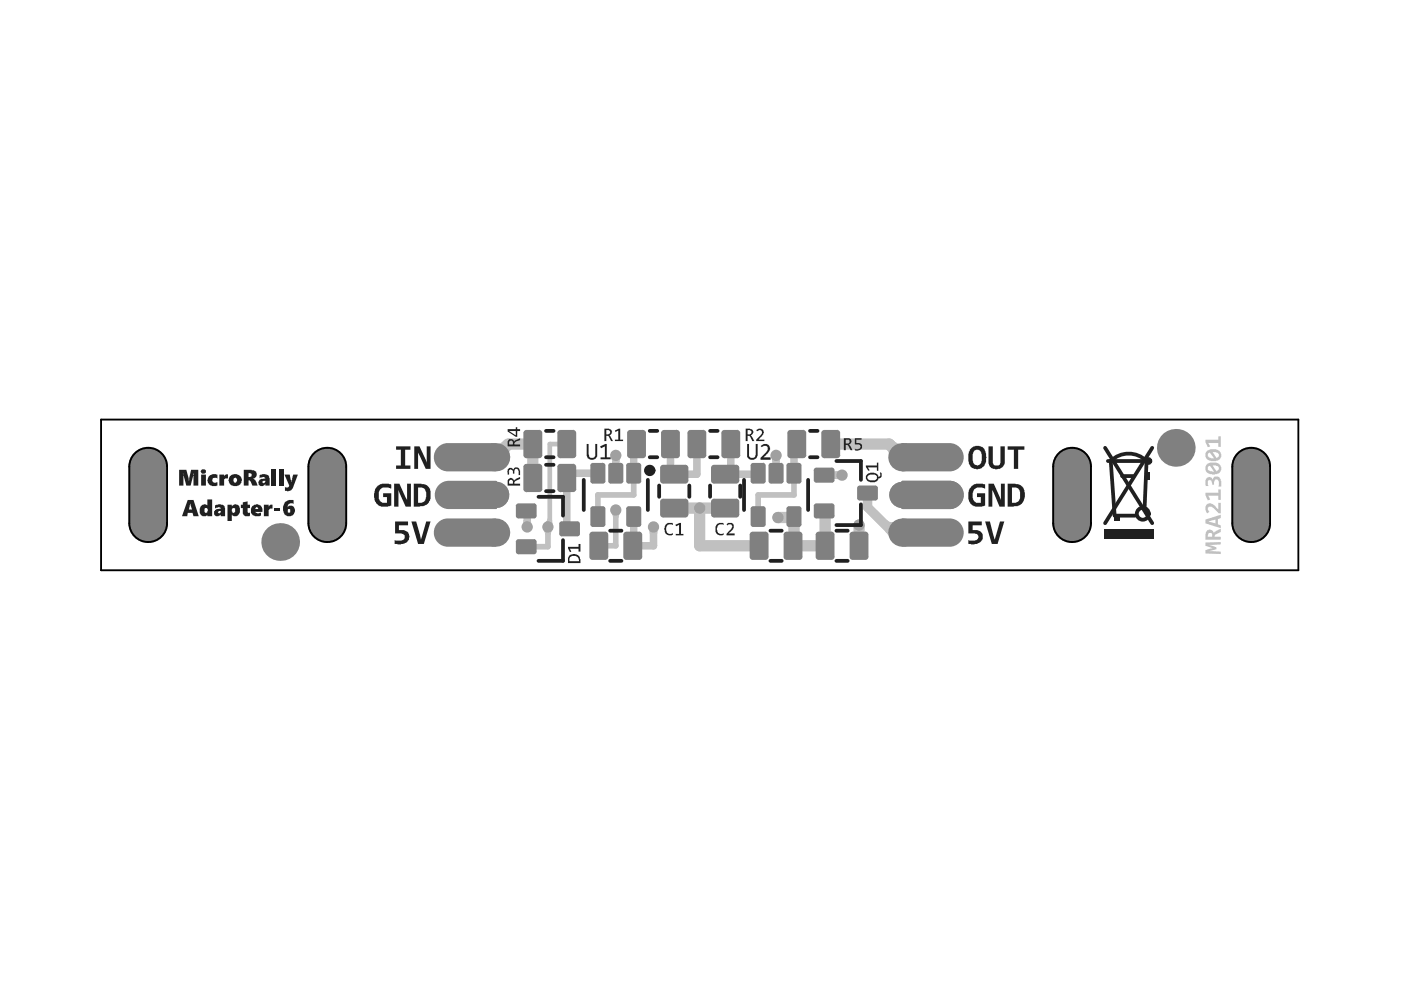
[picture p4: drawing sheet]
<svg xmlns="http://www.w3.org/2000/svg" width="297mm" height="210mm" viewBox="0 0 297 210" stroke-linecap="round" stroke-linejoin="round" font-family="sans-serif">
<g fill="#c0c0c0">
<path d="M111 110.2h1.6l.1 .7h-1.8z"/>
<path d="M116.1 109.9l1 .4 .2 .9-1.7-.5 .3-.3z"/>
<path d="M129.7 108.9h1.8l-.3 .9h-1.2z"/>
<path d="M129.7 97.3h1.8l-.1 .7h-1.6z"/>
<path d="M137.7 112.5h1.8l-.1 .7h-1.6z"/>
<path d="M177 99.9l.7-.1v1.8l-.7-.1z"/>
<path d="M115.3 112.5h1.8l-.3 .9h-1.2z"/>
<path d="M105.3 94.2l.7-.2 .9-.7 1.7 1.7a2.15 2.15 0 0 0-.8 1.6z"/>
<path d="M163.6 97.3h1.8l-.1 .7h-1.6z"/>
<path d="M188.1 110.3a1.57 1.57 0 0 0 2 .1l-1.2 3.8-1.3-1.6z"/>
<path d="M187.7 95l1.7-1.7a2.17 2.17 0 0 0 1.6 .9l-2.5 2.4-.1-.7z"/>
<path d="M92.8 111.1a2.75 2.75 0 0 1 2.2-1h10v5.6h-10a2.8 2.8 0 0 1-2.6-1.6 2.8 2.8 0 0 1 .4-3z"/>
<path d="M93 103.2a2.75 2.75 0 0 1 2.2-1.1h10v5.6h-10a2.8 2.8 0 0 1-2.6-1.6 2.8 2.8 0 0 1 .4-2.9z"/>
<path d="M92.8 95.2a2.75 2.75 0 0 1 2.2-1h10v5.5h-10a2.8 2.8 0 0 1-2.6-1.6 2.8 2.8 0 0 1 .4-2.9z"/>
<path d="M191.3 110.1h10a2.8 2.8 0 0 1 2.8 2.8 2.8 2.8 0 0 1-2.8 2.8h-10z"/>
<path d="M191.3 102.1h10a2.8 2.8 0 0 1 2.8 2.8 2.8 2.8 0 0 1-2.8 2.8h-10z"/>
<path d="M191.3 94.2h10a2.8 2.8 0 0 1 2.8 2.7 2.8 2.8 0 0 1-2.8 2.8h-10z"/>
</g>
<path d="M116.2 111.7h.4" fill="none" stroke="#c0c0c0" stroke-width="1"/>
<circle cx="116.6" cy="111.7" r=".5" fill="#c0c0c0"/>
<path d="M116.2 111.7v4.2h-4.6M120.2 112.1h.6M130.6 108.1v7.6h-3.6M134.4 100.3v4.6h-7.6v4.6M168.3 100.3v4.6h-7.6v4.6" fill="none" stroke="#c0c0c0" stroke-width="1.2"/>
<path d="M120.2 94.2h-3.6v17.5" fill="none" stroke="#c0c0c0" stroke-width="1"/>
<g fill="none" stroke="#c0c0c0" stroke-width="1.6">
<path d="M130.6 96.5v3.8M135 94.2h-.6v6.1M142.2 94.2v6.3h5.6v-6.3M154.9 94.2v6.3M164.5 96.5v3.8M168.9 94.2h-.6v6.1M111.6 108.3h.2v3.4M126.8 100.3h-6.6v11.8M134.4 109.5v6.2M138.6 111.7v4h-4.4M160.7 100.3v.2h-7M168.3 109.5v.2"/>
<path d="M174.7 100.7h3.8"/>
</g>
<path d="M183.9 104.5v3l6.4 6.4 1-1" fill="none" stroke="#c0c0c0" stroke-width="2"/>
<path d="M105 96.9l2.8-2.7h5.2v7.1M176.1 94.2h12.4l2.8 2.7M143 107.7h10.7M148.4 107.7v8h12.5M164.9 109.7h3.4v6M174.7 108.3h.2v7.4h-6.8M182.1 111.3v4.4" fill="none" stroke="#c0c0c0" stroke-width="2.4"/>
<g fill="#c0c0c0">
<path d="M255.6 115l3.2-.1v.5l-2.5 .1 1.6 .5v.4l-1.6 .5 2.5 .1v.5l-3.2-.1v-.7l1.5-.5-1.5-.5z"/>
<path d="M255.7 107.1a1.23 1.23 0 0 1 2 .3l.6 .6v-1.4h.5v2.2h-.4l-.8-.8a1.3 1.3 0 0 0-1.4-.5l-.1 .6 .3 .4-.4 .3a1.61 1.61 0 0 1-.3-1.7z"/>
<path d="M255.6 104.5h2.7v-.7h.5v2.2h-.5v-.9h-2.1l.4 .8-.5 .2-.5-1.1z"/>
<path d="M255.7 101.5a.78 .78 0 0 1 .7-.4 .78 .78 0 0 1 .7 .5l.1-.1a.78 .78 0 0 1 .7-.5 .78 .78 0 0 1 .7 .4 1.92 1.92 0 0 1 .2 1.8h-.5a1.02 1.02 0 0 0-.4-1.6l-.4 .2-.1 1h-.4v-.3a.57 .57 0 0 0-.3-.6 .57 .57 0 0 0-.6 0l.1 1.2h-.5z"/>
<path d="M255.6 93.2h2.7v-.7h.5v2.2h-.5v-.8h-2.1l.4 .7-.5 .2-.5-1.1z"/>
<path d="M256.2 113.1l-.1 .7h.9v-.3a.48 .48 0 0 0-.3-.5 .48 .48 0 0 0-.5 .1zM255.8 112.6h.1a.8 .8 0 0 1 .8-.3 .8 .8 0 0 1 .6 .6l1.5-.8v.7l-1.1 .5-.2 .3v.2h1.3v.6h-3.2v-1.2z"/>
<path d="M256.2 110.6l1.5 .4v-.8zM255.6 110.2l3.2-1.1v.8l-.6 .2v1.1l.6 .2v.6l-3.2-1z"/>
<path d="M256.1 99v.2a.41 .41 0 0 0 0 .4 .41 .41 0 0 0 .4 .2l.9 .2-.9-1.3zM257.1 98.7l.8 1.2a.62 .62 0 0 0 .5-.7 .62 .62 0 0 0-.7-.5zM255.8 98.5a2.84 2.84 0 0 1 2.7-.1v.1a1.18 1.18 0 0 1 .3 1.3 1.18 1.18 0 0 1-1.2 .7v.1a2.6 2.6 0 0 1-1.7-.5 1.39 1.39 0 0 1-.1-1.6z"/>
<path d="M256.1 96.3v.4a1.35 1.35 0 0 0 1.3 .5l-.9-1.2zM257.1 95.9l.8 1.2a.61 .61 0 0 0 .5-.7 .61 .61 0 0 0-.6-.5zM255.7 95.9a2.23 2.23 0 0 1 2.9-.1 1.22 1.22 0 0 1 .2 1.3 1.22 1.22 0 0 1-1.2 .7h-.3a1.48 1.48 0 0 1-1.7-1.7z"/>
</g>
<g fill="#a0a0a0">
<circle cx="182.1" cy="111.3" r="1.2"/>
<circle cx="130.6" cy="108.1" r="1.2"/>
<circle cx="148.4" cy="107.7" r="1.2"/>
<circle cx="178.5" cy="100.7" r="1.2"/>
<circle cx="164.9" cy="109.7" r="1.2"/>
<circle cx="138.6" cy="111.7" r="1.2"/>
<circle cx="116.2" cy="111.7" r="1.2"/>
<circle cx="111.8" cy="111.7" r="1.2"/>
<circle cx="164.5" cy="96.6" r="1.2"/>
<circle cx="130.6" cy="96.5" r="1.2"/>
<circle cx="191.3" cy="112.9" r="2.8"/>
<circle cx="191.3" cy="104.9" r="2.8"/>
<circle cx="191.3" cy="96.9" r="2.8"/>
<circle cx="105" cy="112.9" r="2.8"/>
<circle cx="105" cy="104.9" r="2.8"/>
<circle cx="105" cy="96.9" r="2.8"/>
</g>
<g fill="#c0c0c0">
<path d="M119.1 110.7h3.3l.4 .4v2.1l-.4 .3h-3.3l-.3-.3v-2.1z" fill-rule="evenodd"/>
<path d="M181.9 103.5l.4-.4h3.3l.3 .4v2.1l-.3 .3h-3.3l-.4-.3z" fill-rule="evenodd"/>
<path d="M109.9 114.5h3.3l.4 .4v2.1l-.4 .3h-3.3l-.3-.3v-2.1z" fill-rule="evenodd"/>
<path d="M109.6 107.3l.3-.4h3.3l.4 .4v2.1l-.4 .3h-3.3l-.3-.3z" fill-rule="evenodd"/>
<path d="M111.2 91.8l.4-.4h2.7l.5 .4v4.7l-.5 .4h-2.7l-.4-.4z" fill-rule="evenodd"/>
<path d="M118.4 91.8l.4-.4h2.7l.5 .4v4.7l-.5 .4h-2.7l-.4-.4z" fill-rule="evenodd"/>
<path d="M125.4 107.9l.3-.4h2.1l.4 .4v3.3l-.4 .3h-2.1l-.3-.3z" fill-rule="evenodd"/>
<path d="M125.2 113.4l.4-.5h2.7l.5 .5v4.7l-.5 .4h-2.7l-.4-.4z" fill-rule="evenodd"/>
<path d="M125.4 98.7l.3-.4h2.1l.4 .4v3.3l-.4 .3h-2.1l-.3-.3z" fill-rule="evenodd"/>
<path d="M133 107.9l.3-.4h2.1l.4 .4v3.3l-.4 .3h-2.1l-.3-.3z" fill-rule="evenodd"/>
<path d="M132.8 112.9h2.7l.5 .5v4.7l-.5 .4h-2.7l-.4-.4v-4.7z" fill-rule="evenodd"/>
<path d="M133.2 91.8l.4-.4h2.7l.5 .4v4.7l-.5 .4h-2.7l-.4-.4z" fill-rule="evenodd"/>
<path d="M133.3 98.3h2.1l.4 .4v3.3l-.4 .3h-2.1l-.3-.3v-3.3z" fill-rule="evenodd"/>
<path d="M140.2 106.4l.4-.5h4.7l.5 .5v2.7l-.5 .4h-4.7l-.4-.4z" fill-rule="evenodd"/>
<path d="M140.8 91.4h2.7l.5 .4v4.7l-.5 .4h-2.7l-.4-.4v-4.7z" fill-rule="evenodd"/>
<path d="M140.2 99.2l.4-.5h4.7l.5 .5v2.7l-.5 .4h-4.7l-.4-.4z" fill-rule="evenodd"/>
<path d="M159.3 107.9l.4-.4h2.1l.3 .4v3.3l-.3 .3h-2.1l-.4-.3z" fill-rule="evenodd"/>
<path d="M159.6 112.9h2.7l.4 .5v4.7l-.4 .4h-2.7l-.5-.4v-4.7z" fill-rule="evenodd"/>
<path d="M159.7 98.3h2.1l.3 .4v3.3l-.3 .3h-2.1l-.4-.3v-3.3z" fill-rule="evenodd"/>
<path d="M166.9 107.9l.4-.4h2.1l.3 .4v3.3l-.3 .3h-2.1l-.4-.3z" fill-rule="evenodd"/>
<path d="M166.3 113.4l.5-.5h2.7l.4 .5v4.7l-.4 .4h-2.7l-.5-.4z" fill-rule="evenodd"/>
<path d="M167.6 91.4h2.7l.4 .4v4.7l-.4 .4h-2.7l-.5-.4v-4.7z" fill-rule="evenodd"/>
<path d="M166.9 98.7l.4-.4h2.1l.3 .4v3.3l-.3 .3h-2.1l-.4-.3z" fill-rule="evenodd"/>
<path d="M172.7 107.3l.4-.4h3.3l.3 .4v2.1l-.3 .3h-3.3l-.4-.3z" fill-rule="evenodd"/>
<path d="M173.1 113.4l.5-.5h2.7l.4 .5v4.7l-.4 .4h-2.7l-.5-.4z" fill-rule="evenodd"/>
<path d="M174.3 91.8l.5-.4h2.7l.4 .4v4.7l-.4 .4h-2.7l-.5-.4z" fill-rule="evenodd"/>
<path d="M172.7 99.7l.4-.4h3.3l.3 .4v2.1l-.3 .3h-3.3l-.4-.3z" fill-rule="evenodd"/>
<path d="M111.2 99l.4-.5h2.7l.5 .5v4.7l-.5 .4h-2.7l-.4-.4z" fill-rule="evenodd"/>
<path d="M118.4 99l.4-.5h2.7l.5 .5v4.7l-.5 .4h-2.7l-.4-.4z" fill-rule="evenodd"/>
<path d="M129.5 98.3h2.1l.4 .4v3.3l-.4 .3h-2.1l-.3-.3v-3.3z" fill-rule="evenodd"/>
<path d="M150.9 106.4l.5-.5h4.7l.4 .5v2.7l-.4 .4h-4.7l-.5-.4z" fill-rule="evenodd"/>
<path d="M146 91.8l.4-.4h2.7l.5 .4v4.7l-.5 .4h-2.7l-.4-.4z" fill-rule="evenodd"/>
<path d="M153.1 91.8l.5-.4h2.7l.4 .4v4.7l-.4 .4h-2.7l-.5-.4z" fill-rule="evenodd"/>
<path d="M150.9 99.2l.5-.5h4.7l.4 .5v2.7l-.4 .4h-4.7l-.5-.4z" fill-rule="evenodd"/>
<path d="M163.1 98.7l.4-.4h2.1l.3 .4v3.3l-.3 .3h-2.1l-.4-.3z" fill-rule="evenodd"/>
<path d="M180.8 112.9h2.7l.4 .5v4.7l-.4 .4h-2.7l-.5-.4v-4.7z" fill-rule="evenodd"/>
</g>
<g fill="#c0c0c0">
<path d="M119.1 113.2v.3zM118.8 113.2h.3v.3z"/>
<path d="M122.4 113.2h.4zM122.4 113.2h.4l-.4 .3z"/>
<path d="M122.4 110.7v.4zM122.4 110.7l.4 .4h-.4z"/>
<path d="M118.8 111.1h.3zM118.8 110.9l.3-.2v.4h-.3z"/>
<path d="M182.3 105.6v.3zM181.9 105.6h.4v.3z"/>
<path d="M185.6 105.6h.3zM185.6 105.6h.3l-.3 .3z"/>
<path d="M185.6 103.1v.4zM185.6 103.1l.3 .4h-.3z"/>
<path d="M181.9 103.5h.4zM182 103.3l.3-.2v.4h-.4z"/>
<path d="M109.9 117v.3zM109.6 117h.3v.3z"/>
<path d="M113.2 117h.4zM113.2 117h.4l-.4 .3z"/>
<path d="M113.2 114.5v.4zM113.2 114.5l.4 .4h-.4z"/>
<path d="M109.6 114.9h.3zM109.6 114.7l.3-.2v.4h-.3z"/>
<path d="M109.9 109.4v.3zM109.6 109.4h.3v.3z"/>
<path d="M113.2 109.4h.4zM113.2 109.4h.4l-.4 .3z"/>
<path d="M113.2 106.9v.4zM113.2 106.9l.4 .4h-.4z"/>
<path d="M109.6 107.3h.3zM109.6 107.1l.3-.2v.4h-.3z"/>
<path d="M114.3 91.4v.4zM114.3 91.4l.4 .2 .1 .2h-.5z"/>
<path d="M111.2 91.8h.4zM111.2 91.6l.4-.2v.4h-.4z"/>
<path d="M111.6 96.5v.4zM111.2 96.5h.4v.4l-.4-.2z"/>
<path d="M114.3 96.5h.5zM114.3 96.5h.5l-.1 .2-.4 .2z"/>
<path d="M121.5 91.4v.4zM121.5 91.4h.2l.3 .4h-.5z"/>
<path d="M118.4 91.8h.4zM118.4 91.6l.4-.2v.4h-.4z"/>
<path d="M118.8 96.5v.4zM118.4 96.5h.4v.4l-.4-.2z"/>
<path d="M121.5 96.5h.5zM121.5 96.5h.5l-.1 .2-.4 .2z"/>
<path d="M127.8 111.2h.4zM127.8 111.2h.4l-.4 .3z"/>
<path d="M127.8 107.5v.4zM127.8 107.5l.4 .4h-.4z"/>
<path d="M125.4 107.9h.3zM125.4 107.7l.3-.2v.4h-.3z"/>
<path d="M125.7 111.2v.3zM125.4 111.2h.3v.3z"/>
<path d="M125.6 118.1v.4zM125.2 118.1h.4v.4l-.4-.2z"/>
<path d="M128.3 118.1h.5zM128.3 118.1h.5l-.1 .2-.4 .2z"/>
<path d="M128.3 112.9v.5zM128.3 112.9l.2 .1 .3 .4h-.5z"/>
<path d="M125.2 113.4h.4zM125.2 113.1l.4-.2v.5h-.4z"/>
<path d="M125.4 98.7h.3zM125.4 98.5l.3-.2v.4h-.3z"/>
<path d="M125.7 102v.3zM125.4 102h.3v.3z"/>
<path d="M127.8 102h.4zM127.8 102h.4l-.4 .3z"/>
<path d="M127.8 98.3v.4zM127.8 98.3l.4 .4h-.4z"/>
<path d="M135.4 111.2h.4zM135.4 111.2h.4l-.4 .3z"/>
<path d="M135.4 107.5v.4zM135.4 107.5l.4 .4h-.4z"/>
<path d="M133 107.9h.3zM133 107.7l.3-.2v.4h-.3z"/>
<path d="M133.3 111.2v.3zM133 111.2h.3v.3z"/>
<path d="M132.8 118.1v.4zM132.4 118.1h.4v.4l-.4-.2z"/>
<path d="M135.5 118.1h.5zM135.5 118.1h.5l-.1 .2-.4 .2z"/>
<path d="M135.5 112.9v.5zM135.5 112.9l.2 .1 .3 .4h-.5z"/>
<path d="M132.4 113.4h.4zM132.4 113.1l.4-.2v.5h-.4z"/>
<path d="M136.3 91.4v.4zM136.3 91.4h.2l.3 .4h-.5z"/>
<path d="M133.2 91.8h.4zM133.2 91.6l.4-.2v.4h-.4z"/>
<path d="M133.6 96.5v.4zM133.2 96.5h.4v.4l-.4-.2z"/>
<path d="M136.3 96.5h.5zM136.3 96.5h.5l-.1 .2-.4 .2z"/>
<path d="M133 98.7h.3zM133 98.5l.3-.2v.4h-.3z"/>
<path d="M133.3 102v.3zM133 102h.3v.3z"/>
<path d="M135.4 102h.4zM135.4 102h.4l-.4 .3z"/>
<path d="M135.4 98.3v.4zM135.4 98.3l.4 .4h-.4z"/>
<path d="M145.3 109.1h.5zM145.3 109.1h.5l-.1 .2-.4 .2z"/>
<path d="M145.3 105.9v.5zM145.3 105.9l.2 .1 .3 .4h-.5z"/>
<path d="M140.2 106.4h.4zM140.2 106.2l.4-.3v.5h-.4z"/>
<path d="M140.6 109.1v.4zM140.2 109.1h.4v.4l-.4-.2z"/>
<path d="M143.5 91.4v.4zM143.5 91.4l.4 .2 .1 .2h-.5z"/>
<path d="M140.4 91.8h.4zM140.4 91.6l.4-.2v.4h-.4z"/>
<path d="M140.8 96.5v.4zM140.4 96.5h.4v.4l-.4-.2z"/>
<path d="M143.5 96.5h.5zM143.5 96.5h.5l-.1 .2-.4 .2z"/>
<path d="M145.3 101.9h.5zM145.3 101.9h.5l-.3 .4h-.2z"/>
<path d="M145.3 98.7v.5zM145.3 98.7l.4 .3 .1 .2h-.5z"/>
<path d="M140.2 99.2h.4zM140.2 99l.4-.3v.5h-.4z"/>
<path d="M140.6 101.9v.4zM140.2 101.9h.4v.4l-.4-.2z"/>
<path d="M161.8 111.2h.3zM161.8 111.2h.3l-.3 .3z"/>
<path d="M161.8 107.5v.4zM161.8 107.5l.3 .4h-.3z"/>
<path d="M159.3 107.9h.4zM159.4 107.7l.3-.2v.4h-.4z"/>
<path d="M159.7 111.2v.3zM159.3 111.2h.4v.3z"/>
<path d="M159.6 118.1v.4zM159.1 118.1h.5v.4l-.4-.2z"/>
<path d="M162.3 118.1h.4zM162.3 118.1h.4v.2l-.4 .2z"/>
<path d="M162.3 112.9v.5zM162.3 112.9l.2 .1 .2 .4h-.4z"/>
<path d="M159.1 113.4h.5zM159.2 113.1l.4-.2v.5h-.5z"/>
<path d="M159.3 98.7h.4zM159.4 98.5l.3-.2v.4h-.4z"/>
<path d="M159.7 102v.3zM159.3 102h.4v.3z"/>
<path d="M161.8 102h.3zM161.8 102h.3l-.3 .3z"/>
<path d="M161.8 98.3v.4zM161.8 98.3l.3 .4h-.3z"/>
<path d="M169.4 111.2h.3zM169.4 111.2h.3l-.3 .3z"/>
<path d="M169.4 107.5v.4zM169.4 107.5l.3 .4h-.3z"/>
<path d="M166.9 107.9h.4zM167 107.7l.3-.2v.4h-.4z"/>
<path d="M167.3 111.2v.3zM166.9 111.2h.4v.3z"/>
<path d="M166.8 118.1v.4zM166.3 118.1h.5v.4l-.4-.2z"/>
<path d="M169.5 118.1h.4zM169.5 118.1h.4v.2l-.4 .2z"/>
<path d="M169.5 112.9v.5zM169.5 112.9l.4 .2v.3h-.4z"/>
<path d="M166.3 113.4h.5zM166.4 113.1l.4-.2v.5h-.5z"/>
<path d="M170.3 91.4v.4zM170.3 91.4h.2l.2 .4h-.4z"/>
<path d="M167.1 91.8h.5zM167.2 91.6l.4-.2v.4h-.5z"/>
<path d="M167.6 96.5v.4zM167.1 96.5h.5v.4l-.4-.2z"/>
<path d="M170.3 96.5h.4zM170.3 96.5h.4v.2l-.4 .2z"/>
<path d="M166.9 98.7h.4zM167 98.5l.3-.2v.4h-.4z"/>
<path d="M167.3 102v.3zM166.9 102h.4v.3z"/>
<path d="M169.4 102h.3zM169.4 102h.3l-.3 .3z"/>
<path d="M169.4 98.3v.4zM169.4 98.3l.3 .4h-.3z"/>
<path d="M173.1 109.4v.3zM172.7 109.4h.4v.3z"/>
<path d="M176.4 109.4h.3zM176.4 109.4h.3l-.3 .3z"/>
<path d="M176.4 106.9v.4zM176.4 106.9l.3 .4h-.3z"/>
<path d="M172.7 107.3h.4zM172.8 107.1l.3-.2v.4h-.4z"/>
<path d="M176.3 112.9v.5zM176.3 112.9l.4 .2v.3h-.4z"/>
<path d="M173.1 113.4h.5zM173.2 113.1l.4-.2v.5h-.5z"/>
<path d="M173.6 118.1v.4zM173.1 118.1h.5v.4l-.4-.2z"/>
<path d="M176.3 118.1h.4zM176.3 118.1h.4v.2l-.4 .2z"/>
<path d="M177.5 91.4v.4zM177.5 91.4l.4 .2v.2h-.4z"/>
<path d="M174.3 91.8h.5zM174.4 91.6l.4-.2v.4h-.5z"/>
<path d="M174.8 96.5v.4zM174.3 96.5h.5v.4l-.4-.2z"/>
<path d="M177.5 96.5h.4zM177.5 96.5h.4v.2l-.4 .2z"/>
<path d="M173.1 101.8v.3zM172.7 101.8h.4v.3z"/>
<path d="M176.4 101.8h.3zM176.4 101.8h.3l-.3 .3z"/>
<path d="M176.4 99.3v.4zM176.4 99.3l.3 .4h-.3z"/>
<path d="M172.7 99.7h.4zM172.8 99.5l.3-.2v.4h-.4z"/>
<path d="M114.3 98.5v.5zM114.3 98.5l.4 .3 .1 .2h-.5z"/>
<path d="M111.2 99h.4zM111.2 98.8l.4-.3v.5h-.4z"/>
<path d="M111.6 103.7v.4zM111.2 103.7h.4v.4l-.4-.2z"/>
<path d="M114.3 103.7h.5zM114.3 103.7h.5l-.1 .2-.4 .2z"/>
<path d="M121.5 98.5v.5zM121.5 98.5l.4 .3 .1 .2h-.5z"/>
<path d="M118.4 99h.4zM118.4 98.8l.4-.3v.5h-.4z"/>
<path d="M118.8 103.7v.4zM118.4 103.7h.4v.4l-.4-.2z"/>
<path d="M121.5 103.7h.5zM121.5 103.7h.5l-.3 .4h-.2z"/>
<path d="M131.6 102h.4zM131.6 102h.4l-.4 .3z"/>
<path d="M131.6 98.3v.4zM131.6 98.3l.4 .4h-.4z"/>
<path d="M129.2 98.7h.3zM129.2 98.5l.3-.2v.4h-.3z"/>
<path d="M129.5 102v.3zM129.2 102h.3v.3z"/>
<path d="M156.1 109.1h.4zM156.1 109.1h.4v.2l-.4 .2z"/>
<path d="M156.1 105.9v.5zM156.1 105.9l.2 .1 .2 .4h-.4z"/>
<path d="M150.9 106.4h.5zM151 106.2l.4-.3v.5h-.5z"/>
<path d="M151.4 109.1v.4zM150.9 109.1h.5v.4l-.4-.2z"/>
<path d="M149.1 91.4v.4zM149.1 91.4h.2l.3 .4h-.5z"/>
<path d="M146 91.8h.4zM146 91.6l.4-.2v.4h-.4z"/>
<path d="M146.4 96.5v.4zM146 96.5h.4v.4l-.4-.2z"/>
<path d="M149.1 96.5h.5zM149.1 96.5h.5l-.1 .2-.4 .2z"/>
<path d="M156.3 91.4v.4zM156.3 91.4h.2l.2 .4h-.4z"/>
<path d="M153.1 91.8h.5zM153.2 91.6l.4-.2v.4h-.5z"/>
<path d="M153.6 96.5v.4zM153.1 96.5h.5v.4l-.4-.2z"/>
<path d="M156.3 96.5h.4zM156.3 96.5h.4v.2l-.4 .2z"/>
<path d="M156.1 101.9h.4zM156.1 101.9h.4l-.2 .4h-.2z"/>
<path d="M156.1 98.7v.5zM156.1 98.7l.4 .3v.2h-.4z"/>
<path d="M150.9 99.2h.5zM151 99l.4-.3v.5h-.5z"/>
<path d="M151.4 101.9v.4zM150.9 101.9h.5v.4l-.4-.2z"/>
<path d="M165.6 102h.3zM165.6 102h.3l-.3 .3z"/>
<path d="M165.6 98.3v.4zM165.6 98.3l.3 .4h-.3z"/>
<path d="M163.1 98.7h.4zM163.2 98.5l.3-.2v.4h-.4z"/>
<path d="M163.5 102v.3zM163.1 102h.4v.3z"/>
<path d="M183.5 112.9v.5zM183.5 112.9l.4 .2v.3h-.4z"/>
<path d="M180.3 113.4h.5zM180.4 113.1l.4-.2v.5h-.5z"/>
<path d="M180.8 118.1v.4zM180.3 118.1h.5v.4l-.4-.2z"/>
<path d="M183.5 118.1h.4zM183.5 118.1h.4v.2l-.4 .2z"/>
<circle cx="59.4" cy="114.9" r="2"/>
<circle cx="249.3" cy="95" r="2"/>
</g>
<g fill="#808080">
<path d="M92.7 111l.9-.7 1.1-.4h10.3l.2 .2-.1 5.8h-10.1a3 3 0 0 1-2.7-1.7 3 3 0 0 1 .4-3.2z"/>
<path d="M92.9 103a2.92 2.92 0 0 1 2.3-1.1h10l.2 .2-.1 5.8h-10.1a3 3 0 0 1-2.7-1.7 3 3 0 0 1 .4-3.2z"/>
<path d="M92.7 95l.9-.7 1.1-.3h10.3l.2 .1-.1 5.8h-10.1a3 3 0 0 1-2.7-1.7 3 3 0 0 1 .4-3.2z"/>
<path d="M191.2 110l10.1-.1a2.97 2.97 0 0 1 3 3 2.97 2.97 0 0 1-3 3h-10.1z"/>
<path d="M191.2 102l10.1-.1a3 3 0 0 1 3 3 3 3 0 0 1-3 3h-10.1z"/>
<path d="M191.2 94h10.1a2.97 2.97 0 0 1 3 2.9 2.97 2.97 0 0 1-3 3h-10.1z"/>
<path d="M28.2 96.3a4.2 4.2 0 0 1 4.6-1.3 4.2 4.2 0 0 1 2.8 3.9v12a4.2 4.2 0 0 1-4.2 4.2 4.2 4.2 0 0 1-4.2-4.2v-12a4 4 0 0 1 1-2.6z"/>
<path d="M224.1 96.3a4.2 4.2 0 0 1 4.6-1.3 4.2 4.2 0 0 1 2.8 3.9v12a4.2 4.2 0 0 1-4.2 4.2 4.2 4.2 0 0 1-4.2-4.2v-12a4 4 0 0 1 1-2.6z"/>
<path d="M66.2 96.3a4.2 4.2 0 0 1 4.6-1.3 4.2 4.2 0 0 1 2.8 3.9v12a4.2 4.2 0 0 1-4.2 4.2 4.2 4.2 0 0 1-4.2-4.2v-12a4 4 0 0 1 1-2.6z"/>
<path d="M262 96.3a4.2 4.2 0 0 1 4.7-1.3 4.2 4.2 0 0 1 2.8 3.9v12a4.2 4.2 0 0 1-4.2 4.2 4.2 4.2 0 0 1-4.2-4.2v-12a4 4 0 0 1 .9-2.6z"/>
<path d="M119.1 113.2v.5zM118.6 113.2h.5v.5l-.5-.3z"/>
<path d="M122.4 113.2h.6zM122.4 113.2h.6l-.1 .2-.5 .3z"/>
<path d="M122.4 110.5v.6zM122.4 110.5l.5 .3 .1 .3h-.6z"/>
<path d="M118.6 111.1h.5zM118.6 110.8l.5-.3v.6h-.5z"/>
<path d="M182.3 105.6v.5zM181.7 105.6h.6v.5h-.3z"/>
<path d="M185.6 105.6h.5zM185.6 105.6h.5v.3l-.5 .2z"/>
<path d="M185.6 102.9v.6zM185.6 102.9l.5 .3v.3h-.5z"/>
<path d="M181.7 103.5h.6zM181.8 103.2l.5-.3v.6h-.6z"/>
<path d="M109.9 117v.5zM109.4 117h.5v.5l-.3-.1z"/>
<path d="M113.2 117h.6zM113.2 117h.6l-.3 .4-.3 .1z"/>
<path d="M113.2 114.3v.6zM113.2 114.3l.3 .1 .3 .5h-.6z"/>
<path d="M109.4 114.9h.5zM109.4 114.6l.5-.3v.6h-.5z"/>
<path d="M109.9 109.4v.5zM109.4 109.4h.5v.5h-.3z"/>
<path d="M113.2 109.4h.6zM113.2 109.4h.6l-.3 .5h-.3z"/>
<path d="M113.2 106.7v.6zM113.2 106.7l.3 .1 .3 .5h-.6z"/>
<path d="M109.4 107.3h.5zM109.4 107l.5-.3v.6h-.5z"/>
<path d="M114.3 91.2v.6zM114.3 91.2a.65 .65 0 0 1 .7 .6h-.7z"/>
<path d="M111 91.8h.6zM111.2 91.3l.4-.1v.6h-.6z"/>
<path d="M111.6 96.5v.6zM111 96.5h.6v.6a.65 .65 0 0 1-.6-.6z"/>
<path d="M114.3 96.5h.7zM114.3 96.5h.7a.65 .65 0 0 1-.7 .6z"/>
<path d="M121.5 91.2v.6zM121.5 91.2a.65 .65 0 0 1 .7 .6h-.7z"/>
<path d="M118.2 91.8h.6zM118.4 91.3l.4-.1v.6h-.6z"/>
<path d="M118.8 96.5v.6zM118.2 96.5h.6v.6a.65 .65 0 0 1-.6-.6z"/>
<path d="M121.5 96.5h.7zM121.5 96.5h.7a.65 .65 0 0 1-.7 .6z"/>
<path d="M127.8 111.2h.6zM127.8 111.2h.6l-.1 .3-.5 .2z"/>
<path d="M127.8 107.3v.6zM127.8 107.3l.5 .3 .1 .3h-.6z"/>
<path d="M125.2 107.9h.5zM125.2 107.6l.5-.3v.6h-.5z"/>
<path d="M125.7 111.2v.5zM125.2 111.2h.5v.5l-.5-.2z"/>
<path d="M125.6 118.1v.6zM125 118.1h.6v.6a.65 .65 0 0 1-.6-.6z"/>
<path d="M128.3 118.1h.7zM128.3 118.1h.7a.65 .65 0 0 1-.7 .6z"/>
<path d="M128.3 112.7v.7zM128.3 112.7a.65 .65 0 0 1 .7 .7h-.7z"/>
<path d="M125 113.4h.6zM125.2 112.9l.4-.2v.7h-.6z"/>
<path d="M125.2 98.7h.5zM125.2 98.4l.5-.3v.6h-.5z"/>
<path d="M125.7 102v.5zM125.2 102h.5v.5l-.5-.2z"/>
<path d="M127.8 102h.6zM127.8 102h.6l-.1 .3-.5 .2z"/>
<path d="M127.8 98.1v.6zM127.8 98.1l.5 .3 .1 .3h-.6z"/>
<path d="M135.4 111.2h.6zM135.4 111.2h.6l-.3 .4-.3 .1z"/>
<path d="M135.4 107.3v.6zM135.4 107.3l.3 .1 .3 .5h-.6z"/>
<path d="M132.8 107.9h.5zM132.8 107.6l.5-.3v.6h-.5z"/>
<path d="M133.3 111.2v.5zM132.8 111.2h.5v.5l-.3-.1z"/>
<path d="M132.8 118.1v.6zM132.2 118.1h.6v.6a.65 .65 0 0 1-.6-.6z"/>
<path d="M135.5 118.1h.7zM135.5 118.1h.7a.65 .65 0 0 1-.7 .6z"/>
<path d="M135.5 112.7v.7zM135.5 112.7a.65 .65 0 0 1 .7 .7h-.7z"/>
<path d="M132.2 113.4h.6zM132.4 112.9l.4-.2v.7h-.6z"/>
<path d="M136.3 91.2v.6zM136.3 91.2a.65 .65 0 0 1 .7 .6h-.7z"/>
<path d="M133 91.8h.6zM133.2 91.3l.4-.1v.6h-.6z"/>
<path d="M133.6 96.5v.6zM133 96.5h.6v.6a.65 .65 0 0 1-.6-.6z"/>
<path d="M136.3 96.5h.7zM136.3 96.5h.7a.65 .65 0 0 1-.7 .6z"/>
<path d="M132.8 98.7h.5zM132.8 98.4l.5-.3v.6h-.5z"/>
<path d="M133.3 102v.5zM132.8 102h.5v.5l-.5-.2z"/>
<path d="M135.4 102h.6zM135.4 102h.6l-.1 .3-.5 .2z"/>
<path d="M135.4 98.1v.6zM135.4 98.1l.5 .3 .1 .3h-.6z"/>
<path d="M145.3 109.1h.7zM145.3 109.1h.7a.65 .65 0 0 1-.7 .6z"/>
<path d="M145.3 105.7v.7zM145.3 105.7a.65 .65 0 0 1 .7 .7h-.7z"/>
<path d="M140 106.4h.6zM140.1 105.9l.5-.2v.7h-.6z"/>
<path d="M140.6 109.1v.6zM140 109.1h.6v.6a.65 .65 0 0 1-.6-.6z"/>
<path d="M143.5 91.2v.6zM143.5 91.2a.65 .65 0 0 1 .7 .6h-.7z"/>
<path d="M140.2 91.8h.6zM140.3 91.3l.5-.1v.6h-.6z"/>
<path d="M140.8 96.5v.6zM140.2 96.5h.6v.6a.65 .65 0 0 1-.6-.6z"/>
<path d="M143.5 96.5h.7zM143.5 96.5h.7a.65 .65 0 0 1-.7 .6z"/>
<path d="M145.3 101.9h.7zM145.3 101.9h.7a.65 .65 0 0 1-.7 .6z"/>
<path d="M145.3 98.5v.7zM145.3 98.5a.65 .65 0 0 1 .7 .7h-.7z"/>
<path d="M140 99.2h.6zM140.1 98.7l.5-.2v.7h-.6z"/>
<path d="M140.6 101.9v.6zM140 101.9h.6v.6a.65 .65 0 0 1-.6-.6z"/>
<path d="M161.8 111.2h.5zM161.8 111.2h.5v.3l-.5 .2z"/>
<path d="M161.8 107.3v.6zM161.8 107.3l.5 .3v.3h-.5z"/>
<path d="M159.1 107.9h.6zM159.2 107.6l.5-.3v.6h-.6z"/>
<path d="M159.7 111.2v.5zM159.1 111.2h.6v.5l-.5-.2z"/>
<path d="M159.6 118.1v.6zM158.9 118.1h.7v.6a.65 .65 0 0 1-.7-.6z"/>
<path d="M162.3 118.1h.6zM162.3 118.1h.6a.65 .65 0 0 1-.6 .6z"/>
<path d="M162.3 112.7v.7zM162.3 112.7a.65 .65 0 0 1 .6 .7h-.6z"/>
<path d="M158.9 113.4h.7zM159.1 112.9l.5-.2v.7h-.7z"/>
<path d="M159.1 98.7h.6zM159.2 98.4l.5-.3v.6h-.6z"/>
<path d="M159.7 102v.5zM159.1 102h.6v.5l-.5-.2z"/>
<path d="M161.8 102h.5zM161.8 102h.5v.3l-.5 .2z"/>
<path d="M161.8 98.1v.6zM161.8 98.1l.5 .3v.3h-.5z"/>
<path d="M169.4 111.2h.5zM169.4 111.2h.5l-.2 .4-.3 .1z"/>
<path d="M169.4 107.3v.6zM169.4 107.3l.3 .1 .2 .5h-.5z"/>
<path d="M166.7 107.9h.6zM166.8 107.6l.5-.3v.6h-.6z"/>
<path d="M167.3 111.2v.5zM166.7 111.2h.6v.5l-.3-.1z"/>
<path d="M166.8 118.1v.6zM166.1 118.1h.7v.6a.65 .65 0 0 1-.7-.6z"/>
<path d="M169.5 118.1h.6zM169.5 118.1h.6a.65 .65 0 0 1-.6 .6z"/>
<path d="M169.5 112.7v.7zM169.5 112.7a.65 .65 0 0 1 .6 .7h-.6z"/>
<path d="M166.1 113.4h.7zM166.3 112.9l.5-.2v.7h-.7z"/>
<path d="M170.3 91.2v.6zM170.3 91.2a.65 .65 0 0 1 .6 .6h-.6z"/>
<path d="M166.9 91.8h.7zM167.1 91.3l.5-.1v.6h-.7z"/>
<path d="M167.6 96.5v.6zM166.9 96.5h.7v.6a.65 .65 0 0 1-.7-.6z"/>
<path d="M170.3 96.5h.6zM170.3 96.5h.6a.65 .65 0 0 1-.6 .6z"/>
<path d="M166.7 98.7h.6zM166.8 98.4l.5-.3v.6h-.6z"/>
<path d="M167.3 102v.5zM166.7 102h.6v.5h-.3z"/>
<path d="M169.4 102h.5zM169.4 102h.5l-.2 .5h-.3z"/>
<path d="M169.4 98.1v.6zM169.4 98.1l.3 .1 .2 .5h-.5z"/>
<path d="M173.1 109.4v.5zM172.5 109.4h.6v.5l-.5-.2z"/>
<path d="M176.4 109.4h.5zM176.4 109.4h.5l-.2 .5h-.3z"/>
<path d="M176.4 106.7v.6zM176.4 106.7l.3 .1 .2 .5h-.5z"/>
<path d="M172.5 107.3h.6zM172.6 107l.5-.3v.6h-.6z"/>
<path d="M176.3 112.7v.7zM176.3 112.7a.65 .65 0 0 1 .6 .7h-.6z"/>
<path d="M172.9 113.4h.7zM173.1 112.9l.5-.2v.7h-.7z"/>
<path d="M173.6 118.1v.6zM172.9 118.1h.7v.6a.65 .65 0 0 1-.7-.6z"/>
<path d="M176.3 118.1h.6zM176.3 118.1h.6a.65 .65 0 0 1-.6 .6z"/>
<path d="M177.5 91.2v.6zM177.5 91.2a.65 .65 0 0 1 .6 .6h-.6z"/>
<path d="M174.1 91.8h.7zM174.3 91.3l.5-.1v.6h-.7z"/>
<path d="M174.8 96.5v.6zM174.1 96.5h.7v.6a.65 .65 0 0 1-.7-.6z"/>
<path d="M177.5 96.5h.6zM177.5 96.5h.6a.65 .65 0 0 1-.6 .6z"/>
<path d="M173.1 101.8v.5zM172.5 101.8h.6v.5l-.5-.2z"/>
<path d="M176.4 101.8h.5zM176.4 101.8h.5l-.2 .5h-.3z"/>
<path d="M176.4 99.1v.6zM176.4 99.1l.3 .1 .2 .5h-.5z"/>
<path d="M172.5 99.7h.6zM172.6 99.4l.5-.3v.6h-.6z"/>
<path d="M114.3 98.3v.7zM114.3 98.3a.65 .65 0 0 1 .7 .7h-.7z"/>
<path d="M111 99h.6zM111.2 98.5l.4-.2v.7h-.6z"/>
<path d="M111.6 103.7v.6zM111 103.7h.6v.6a.65 .65 0 0 1-.6-.6z"/>
<path d="M114.3 103.7h.7zM114.3 103.7h.7a.65 .65 0 0 1-.7 .6z"/>
<path d="M121.5 98.3v.7zM121.5 98.3a.65 .65 0 0 1 .7 .7h-.7z"/>
<path d="M118.2 99h.6zM118.4 98.5l.4-.2v.7h-.6z"/>
<path d="M118.8 103.7v.6zM118.2 103.7h.6v.6a.65 .65 0 0 1-.6-.6z"/>
<path d="M121.5 103.7h.7zM121.5 103.7h.7a.65 .65 0 0 1-.7 .6z"/>
<path d="M131.6 102h.6zM131.6 102h.6l-.3 .5h-.3z"/>
<path d="M131.6 98.1v.6zM131.6 98.1l.3 .1 .3 .5h-.6z"/>
<path d="M129 98.7h.5zM129 98.4l.5-.3v.6h-.5z"/>
<path d="M129.5 102v.5zM129 102h.5v.5h-.3z"/>
<path d="M156.1 109.1h.6zM156.1 109.1h.6a.65 .65 0 0 1-.6 .6z"/>
<path d="M156.1 105.7v.7zM156.1 105.7a.65 .65 0 0 1 .6 .7h-.6z"/>
<path d="M150.7 106.4h.7zM150.9 105.9l.5-.2v.7h-.7z"/>
<path d="M151.4 109.1v.6zM150.7 109.1h.7v.6a.65 .65 0 0 1-.7-.6z"/>
<path d="M149.1 91.2v.6zM149.1 91.2a.65 .65 0 0 1 .7 .6h-.7z"/>
<path d="M145.8 91.8h.6zM145.9 91.3l.5-.1v.6h-.6z"/>
<path d="M146.4 96.5v.6zM145.8 96.5h.6v.6a.65 .65 0 0 1-.6-.6z"/>
<path d="M149.1 96.5h.7zM149.1 96.5h.7a.65 .65 0 0 1-.7 .6z"/>
<path d="M156.3 91.2v.6zM156.3 91.2a.65 .65 0 0 1 .6 .6h-.6z"/>
<path d="M152.9 91.8h.7zM153.1 91.3l.5-.1v.6h-.7z"/>
<path d="M153.6 96.5v.6zM152.9 96.5h.7v.6a.65 .65 0 0 1-.7-.6z"/>
<path d="M156.3 96.5h.6zM156.3 96.5h.6a.65 .65 0 0 1-.6 .6z"/>
<path d="M156.1 101.9h.6zM156.1 101.9h.6a.65 .65 0 0 1-.6 .6z"/>
<path d="M156.1 98.5v.7zM156.1 98.5a.65 .65 0 0 1 .6 .7h-.6z"/>
<path d="M150.7 99.2h.7zM150.9 98.7l.5-.2v.7h-.7z"/>
<path d="M151.4 101.9v.6zM150.7 101.9h.7v.6a.65 .65 0 0 1-.7-.6z"/>
<path d="M165.6 102h.5zM165.6 102h.5l-.2 .5h-.3z"/>
<path d="M165.6 98.1v.6zM165.6 98.1l.3 .1 .2 .5h-.5z"/>
<path d="M162.9 98.7h.6zM163 98.4l.5-.3v.6h-.6z"/>
<path d="M163.5 102v.5zM162.9 102h.6v.5h-.3z"/>
<path d="M183.5 112.7v.7zM183.5 112.7a.65 .65 0 0 1 .6 .7h-.6z"/>
<path d="M180.1 113.4h.7zM180.3 112.9l.5-.2v.7h-.7z"/>
<path d="M180.8 118.1v.6zM180.1 118.1h.7v.6a.65 .65 0 0 1-.7-.6z"/>
<path d="M183.5 118.1h.6zM183.5 118.1h.6a.65 .65 0 0 1-.6 .6z"/>
<circle cx="191.3" cy="112.9" r="3"/>
<circle cx="191.3" cy="104.9" r="2.8"/>
<circle cx="191.3" cy="96.9" r="3"/>
<circle cx="105" cy="112.9" r="3"/>
<circle cx="105" cy="104.9" r="2.8"/>
<circle cx="105" cy="96.9" r="3"/>
<circle cx="59.4" cy="114.9" r="4"/>
<circle cx="249.3" cy="95" r="4"/>
</g>
<g fill="#808080">
<path d="M119.1 110.5h3.3l.6 .6v2.1l-.6 .5h-3.3l-.5-.5v-2.1z" fill-rule="evenodd"/>
<path d="M181.7 103.5l.6-.6h3.3l.5 .6v2.1l-.5 .5h-3.3l-.6-.5z" fill-rule="evenodd"/>
<path d="M109.9 114.3h3.3l.6 .6v2.1l-.6 .5h-3.3l-.5-.5v-2.1z" fill-rule="evenodd"/>
<path d="M109.4 107.3l.5-.6h3.3l.6 .6v2.1l-.6 .5h-3.3l-.5-.5z" fill-rule="evenodd"/>
<path d="M111 91.8l.6-.6h2.7l.7 .6v4.7l-.7 .6h-2.7l-.6-.6z" fill-rule="evenodd"/>
<path d="M118.2 91.8l.6-.6h2.7l.7 .6v4.7l-.7 .6h-2.7l-.6-.6z" fill-rule="evenodd"/>
<path d="M125.2 107.9l.5-.6h2.1l.6 .6v3.3l-.6 .5h-2.1l-.5-.5z" fill-rule="evenodd"/>
<path d="M125 113.4l.6-.7h2.7l.7 .7v4.7l-.7 .6h-2.7l-.6-.6z" fill-rule="evenodd"/>
<path d="M125.2 98.7l.5-.6h2.1l.6 .6v3.3l-.6 .5h-2.1l-.5-.5z" fill-rule="evenodd"/>
<path d="M132.8 107.9l.5-.6h2.1l.6 .6v3.3l-.6 .5h-2.1l-.5-.5z" fill-rule="evenodd"/>
<path d="M132.2 113.4l.6-.7h2.7l.7 .7v4.7l-.7 .6h-2.7l-.6-.6z" fill-rule="evenodd"/>
<path d="M133 91.8l.6-.6h2.7l.7 .6v4.7l-.7 .6h-2.7l-.6-.6z" fill-rule="evenodd"/>
<path d="M132.8 98.7l.5-.6h2.1l.6 .6v3.3l-.6 .5h-2.1l-.5-.5z" fill-rule="evenodd"/>
<path d="M140 106.4l.6-.7h4.7l.7 .7v2.7l-.7 .6h-4.7l-.6-.6z" fill-rule="evenodd"/>
<path d="M140.8 91.2h2.7l.7 .6v4.7l-.7 .6h-2.7l-.6-.6v-4.7z" fill-rule="evenodd"/>
<path d="M140 99.2l.6-.7h4.7l.7 .7v2.7l-.7 .6h-4.7l-.6-.6z" fill-rule="evenodd"/>
<path d="M159.1 107.9l.6-.6h2.1l.5 .6v3.3l-.5 .5h-2.1l-.6-.5z" fill-rule="evenodd"/>
<path d="M158.9 113.4l.7-.7h2.7l.6 .7v4.7l-.6 .6h-2.7l-.7-.6z" fill-rule="evenodd"/>
<path d="M159.1 98.7l.6-.6h2.1l.5 .6v3.3l-.5 .5h-2.1l-.6-.5z" fill-rule="evenodd"/>
<path d="M166.7 107.9l.6-.6h2.1l.5 .6v3.3l-.5 .5h-2.1l-.6-.5z" fill-rule="evenodd"/>
<path d="M166.1 113.4l.7-.7h2.7l.6 .7v4.7l-.6 .6h-2.7l-.7-.6z" fill-rule="evenodd"/>
<path d="M167.6 91.2h2.7l.6 .6v4.7l-.6 .6h-2.7l-.7-.6v-4.7z" fill-rule="evenodd"/>
<path d="M166.7 98.7l.6-.6h2.1l.5 .6v3.3l-.5 .5h-2.1l-.6-.5z" fill-rule="evenodd"/>
<path d="M172.5 107.3l.6-.6h3.3l.5 .6v2.1l-.5 .5h-3.3l-.6-.5z" fill-rule="evenodd"/>
<path d="M172.9 113.4l.7-.7h2.7l.6 .7v4.7l-.6 .6h-2.7l-.7-.6z" fill-rule="evenodd"/>
<path d="M174.1 91.8l.7-.6h2.7l.6 .6v4.7l-.6 .6h-2.7l-.7-.6z" fill-rule="evenodd"/>
<path d="M172.5 99.7l.6-.6h3.3l.5 .6v2.1l-.5 .5h-3.3l-.6-.5z" fill-rule="evenodd"/>
<path d="M111 99l.6-.7h2.7l.7 .7v4.7l-.7 .6h-2.7l-.6-.6z" fill-rule="evenodd"/>
<path d="M118.2 99l.6-.7h2.7l.7 .7v4.7l-.7 .6h-2.7l-.6-.6z" fill-rule="evenodd"/>
<path d="M129 98.7l.5-.6h2.1l.6 .6v3.3l-.6 .5h-2.1l-.5-.5z" fill-rule="evenodd"/>
<path d="M150.7 106.4l.7-.7h4.7l.6 .7v2.7l-.6 .6h-4.7l-.7-.6z" fill-rule="evenodd"/>
<path d="M145.8 91.8l.6-.6h2.7l.7 .6v4.7l-.7 .6h-2.7l-.6-.6z" fill-rule="evenodd"/>
<path d="M152.9 91.8l.7-.6h2.7l.6 .6v4.7l-.6 .6h-2.7l-.7-.6z" fill-rule="evenodd"/>
<path d="M150.7 99.2l.7-.7h4.7l.6 .7v2.7l-.6 .6h-4.7l-.7-.6z" fill-rule="evenodd"/>
<path d="M162.9 98.7l.6-.6h2.1l.5 .6v3.3l-.5 .5h-2.1l-.6-.5z" fill-rule="evenodd"/>
<path d="M180.1 113.4l.7-.7h2.7l.6 .7v4.7l-.6 .6h-2.7l-.7-.6z" fill-rule="evenodd"/>
</g>
<g fill="none" stroke="#202020" stroke-width=".8">
<path d="M115.8 96.9h1.6M115.8 91.4h1.6M115.8 98.5h1.6M137.8 96.9h1.6M137.8 91.4h1.6M150.5 96.9h1.6M150.5 91.4h1.6M171.7 96.9h1.6M171.7 91.4h1.6M177.3 97.7h5.2v4M234.3 95l10 15.9M234.9 97.7h8.2l-.4 9.6"/>
<path d="M235.5 97.7l.8 11.6h4.4M244.3 95l-10 15.9M114.2 105.3h5.2v4M115.8 104.1h1.6M119.4 114.5v4.4h-5.2M123.8 101.7v6.4M129.4 118.9h2.4M129.4 112.5h2.4M137.4 101.7v6.4M139.8 102.9v2.4M146.2 102.9v2.4M150.5 102.9v2.4"/>
<path d="M156.9 102.9v2.4M157.7 101.7v6.4M163.3 118.9h2.4M163.3 112.5h2.4M171.3 101.7v6.4M177.3 118.9h2.4M177.3 112.5h2.4M182.5 106.9v4.4h-5.2M237.9 100.9h2.4"/>
</g>
<g fill="#202020">
<path d="M243.1 100.1h.8v1.6h-.8z" fill-rule="evenodd"/>
<path d="M236.3 109.3h1.2v1.2h-1.2z" fill-rule="evenodd"/>
<path d="M234.1 112.1h10.4v2h-10.4z" fill-rule="evenodd"/>
</g>
<g fill="#202020">
<path d="M124.4 94.1h.4v2.3a.71 .71 0 0 0 .8 .7 .71 .71 0 0 0 .6-.8v-2.2h.4v2.3a1.12 1.12 0 0 1-1.1 1.1 1.12 1.12 0 0 1-1.1-1.1z"/>
<path d="M127.2 94.6l1.5-.5v2.9h.8v.4h-2.2v-.4h.9v-2.4l-.8 .4z"/>
<path d="M141.1 111.2a1.52 1.52 0 0 1 1.6-.2v.3a1 1 0 0 0-1.3 .2 1 1 0 0 0-.1 1.2 .79 .79 0 0 0 1.4 .3v.4a1.27 1.27 0 0 1-1.9-1.1z"/>
<path d="M143.2 111.3l1.2-.4v2.3h.5v.3h-1.6v-.3h.7v-1.9l-.6 .3z"/>
<path d="M151.8 111.4a1.26 1.26 0 0 1 1.6-.4v.3a.95 .95 0 0 0-1 0 .95 .95 0 0 0-.4 1v.1a.89 .89 0 0 0 1.4 .6v.4a1.26 1.26 0 0 1-1.4-.2 1.26 1.26 0 0 1-.3-1.4z"/>
<path d="M154 111.2a.87 .87 0 0 1 1.4-.1 .87 .87 0 0 1-.1 1.3l-.9 .7h1.4v.4h-1.8v-.3l.7-.8a.86 .86 0 0 0 .4-1.2h-.7l-.1 .2z"/>
<path d="M158.4 94.1h.4v2.3a.71 .71 0 0 0 .4 .6 .71 .71 0 0 0 .7 0l.3-.5v-2.4h.4v2.2a1.14 1.14 0 0 1-.9 1.2 1.14 1.14 0 0 1-1.3-.8z"/>
<path d="M161.2 94.5a1.25 1.25 0 0 1 2 .1 1.42 1.42 0 0 1-.7 1.8l-.6 .6h1.5v.5h-2.2v-.4l1-.9a1.38 1.38 0 0 0 .5-1.6l-.8-.1-.4 .3z"/>
<path d="M107.6 99.5a.7 .7 0 0 1 1.3 .1 .67 .67 0 0 1 .7-.5 .67 .67 0 0 1 .6 .6l.1 1h-.3a1 1 0 0 0-.5-1.3h-.2l-.2 .3v.7h-.4l-.1-.7a.48 .48 0 0 0-.5-.1 .48 .48 0 0 0-.3 .5l.1 .5h-.3z"/>
<path d="M120.4 115.9h2.3v-.6h.4v1.7h-.4v-.7h-1.9l.3 .7-.3 .1z"/>
<path d="M160.3 91.2a.89 .89 0 0 1 1.4-.1 .89 .89 0 0 1-.3 1.4l-.6 .7h1.3v.3h-1.8v-.3l.9-.9a.59 .59 0 0 0 .3-.7 .59 .59 0 0 0-.6-.4l-.4 .3z"/>
<path d="M183.6 98.7h2.3v-.6h.3v1.7h-.3v-.7h-1.9l.4 .6-.3 .1-.5-.8z"/>
<path d="M83.8 110.6h2.7v.8h-1.9v1h.4a1.42 1.42 0 0 1 1.6 .6 1.42 1.42 0 0 1-.1 1.6 2.37 2.37 0 0 1-2.4 .7h-.4v-.8l.4 .1a1.55 1.55 0 0 0 1.7-.5v-.1a.74 .74 0 0 0-.8-.9h-1.2z"/>
<path d="M87.2 110.6h1l1.1 3.8 1.1-3.8h.9l-1.4 4.7h-1.3z"/>
<path d="M79.9 103.2a2.94 2.94 0 0 1 3.1-.4v.8l-.5-.1a1.49 1.49 0 0 0-1.8 .1 1.49 1.49 0 0 0-.4 1.7 1.32 1.32 0 0 0 1.7 1.3v-1.2h-.8v-.8h1.8v2.5a2.43 2.43 0 0 1-3.6-1.1v-.2a3.7 3.7 0 0 1 .5-2.6z"/>
<path d="M83.6 102.6h1.1l1.6 3.4v-3.4h.8v4.8h-1.1l-1.5-3.5v3.5h-.9z"/>
<path d="M84 94.6h3v.7h-1.1v3.4h1.1v.7h-3v-.7h1v-3.4h-1z"/>
<path d="M87.8 94.6h1.1l1.6 3.5v-3.5h.8v4.8h-1l-1.7-3.4v3.4h-.8z"/>
<path d="M181.2 92.9h1.5v.3h-1.1v.7h.3a.82 .82 0 0 1 .9 .8 .82 .82 0 0 1-.9 .9h-.6l-.1-.5a.8 .8 0 0 0 1.3-.4l-.1-.4-.2-.1h-1z"/>
<path d="M205.3 110.6h2.9v.8h-2v1h.4a1.43 1.43 0 0 1 1.8 1.4 1.76 1.76 0 0 1-2 1.6l-1.1-.1v-.8l.3 .1a2.18 2.18 0 0 0 1.7-.4 .81 .81 0 0 0-.9-1.1h-1.1z"/>
<path d="M208.9 110.6h1l1 3.8 1.1-3.8h.9l-1.4 4.7h-1.2z"/>
<path d="M205.9 103.2a2.98 2.98 0 0 1 3-.4v.8l-.5-.1a1.54 1.54 0 0 0-1.7 .2 1.54 1.54 0 0 0-.5 1.6v.1a1.31 1.31 0 0 0 1.8 1.2v-1.2h-.9v-.8h1.8v2.6l-.9 .2a2.15 2.15 0 0 1-2.7-2.6l.1-.9z"/>
<path d="M209.6 102.6h1.1l1.5 3.4v-3.4h.8v4.8h-1.1l-1.5-3.5v3.5h-.8z"/>
<path d="M209.6 94.6h.9v3.1a.84 .84 0 0 0 .6 1 .84 .84 0 0 0 1-.6v-3.5h.9v3.1a1.8 1.8 0 0 1-1.2 1.7 1.8 1.8 0 0 1-2-.6l-.2-.5z"/>
<path d="M213.6 94.6h3.6v.7h-1.3v4.1h-.9v-4.1h-1.4z"/>
<path d="M51.5 106.5l1-.2v.7h.5v.7h-.5v.7a.27 .27 0 0 0 .2 .4 .27 .27 0 0 0 .3-.2v.7a.96 .96 0 0 1-1 .1 .96 .96 0 0 1-.5-.9v-.8h-.4v-.7h.4z"/>
<path d="M55.9 107h1.1v.4l.3-.4 .4-.1 .1 .9a.56 .56 0 0 0-.8 .5v1.1h-1.1z"/>
<path d="M58.2 107.8h1.2v.6h-1.2z"/>
<path d="M130.4 91.3l1.1-.4v2.3h.6v.3h-1.7v-.3h.7v-1.9l-.6 .3z"/>
<path d="M38 99.6h1.5l.5 1.8v.5l.5-2.3h1.5v3.4h-1l.1-2.6-.7 2.6h-.9l-.6-2.6v2.6h-.9z"/>
<path d="M44.2 101.1a1.88 1.88 0 0 1 1.9-.5v.8a.68 .68 0 0 0-.7-.1 .68 .68 0 0 0-.4 .6l.1 .1a.72 .72 0 0 0 1 .2l-.1 .8a1.35 1.35 0 0 1-1.6-.3 1.35 1.35 0 0 1-.2-1.6z"/>
<path d="M46.5 100.6h1v.4l.3-.4 .4-.1 .1 .9h-.2a.52 .52 0 0 0-.6 .5v1.1h-1z"/>
<path d="M57.6 99.4h1v3.6h-1z"/>
<path d="M59.1 99.4h1v3.6h-1z"/>
<path d="M60.3 100.6h1.1l.3 1.6 .4-1.6h1.1l-1 2.5a1.38 1.38 0 0 1-1.7 1l-.1-.8 .2 .1a.51 .51 0 0 0 .7-.4z"/>
<path d="M107.9 93.6v.6h.8v-.6a.49 .49 0 0 0-.8 0zM107.7 93.3a.82 .82 0 0 1 1.4 .3l.2-.3 1-.4v.4l-.9 .3-.3 .3v.3h1.2v.4h-2.7z"/>
<path d="M107.9 91.4l1.5 .9v-.9zM107.6 91h1.8v-.4h.3v.4h.6v.4h-.6v1.2h-.3l-1.8-1.1z"/>
<path d="M107.9 101.9v.7h.8l-.1-.7a.41 .41 0 0 0-.7 0zM107.7 101.6a.66 .66 0 0 1 .8-.3 .66 .66 0 0 1 .5 .6l.4-.4 .9-.4v.4l-1.1 .5-.1 .2v.4h1.2v.4h-2.7z"/>
<path d="M120.8 118.2l-.1 .8h2.1a1.1 1.1 0 0 0-.7-1.1 1.1 1.1 0 0 0-1.3 .3zM120.6 117.9a1.64 1.64 0 0 1 2.4 .3l.1 1.2h-2.7v-1.1z"/>
<path d="M158.5 91.2v.9h.3a.46 .46 0 0 0 .5-.5 .46 .46 0 0 0-.5-.4zM158.1 90.9h.9a.71 .71 0 0 1 .7 .6 .71 .71 0 0 1-.6 .8l.3 .2 .5 1h-.4l-.6-1.1h-.4v1.1h-.4z"/>
<path d="M183.9 101a.51 .51 0 0 0 .4 .7l.2 .1a1.07 1.07 0 0 0 1.4-.5v-.1a.81 .81 0 0 0-1.1-.6h-.4zM183.7 100.7a1.73 1.73 0 0 1 2.5 .1v.3l.1-.1a.4 .4 0 0 0 .4-.3 .4 .4 0 0 0-.2-.4l.2-.2 .1 .1a.87 .87 0 0 1-.6 1.3 1.55 1.55 0 0 1-2.3 .4l-.3-.4z"/>
<path d="M88.6 103.4v3.2h.5a1.43 1.43 0 0 0 1.3-1.7v-.1a1.24 1.24 0 0 0-1.1-1.4zM87.7 102.6h1.6a1.92 1.92 0 0 1 1.9 1.4l.1 .5a2.4 2.4 0 0 1-1.2 2.7l-2.4 .2z"/>
<path d="M179.3 93.2v.8h.3a.42 .42 0 0 0 .5-.4 .42 .42 0 0 0-.5-.4zM178.9 92.9h.8a.64 .64 0 0 1 .8 .4 .64 .64 0 0 1-.4 .8l-.2 .1 .3 .2 .5 1.1h-.4l-.6-1.2h-.4v1.2h-.4z"/>
<path d="M214.6 103.4v3.2h.6a1.35 1.35 0 0 0 1.1-1.8 1.23 1.23 0 0 0-1.2-1.4zM213.6 102.6h1.6a2.09 2.09 0 0 1 2.1 2.3v.1a2.11 2.11 0 0 1-2.2 2.3l-1.5 .1z"/>
<path d="M206.6 95.5a3.1 3.1 0 0 0 0 3 1.02 1.02 0 0 0 1.6-.9v-.1a1.96 1.96 0 0 0-.8-2.2zM205.6 95.3a1.93 1.93 0 0 1 3.2 0 4.1 4.1 0 0 1-.2 3.6h-.1a1.95 1.95 0 0 1-2.4 .3 3.3 3.3 0 0 1-.5-3.9z"/>
<path d="M40.3 106.8l-.3 1.2h.7zM39.8 106h1.2l1.1 3.4h-1.1l-.2-.7h-1l-.1 .7h-1.1z"/>
<path d="M42.5 107.3l.8-.4h.3l.4 .3v-1.3h1v3.5h-1v-.3a1 1 0 0 1-1.3 .2 1 1 0 0 1-.4-1.3zM43.4 107.8v.2a.4 .4 0 0 0 0 .6 .4 .4 0 0 0 .6-.1v-.2a.4 .4 0 0 0-.1-.5 .4 .4 0 0 0-.5 0z"/>
<path d="M46.2 108.5a.32 .32 0 0 0 .4 .2 .32 .32 0 0 0 .2-.4h-.4zM45.6 107.1h.2a1.5 1.5 0 0 1 1.8 .2l.1 2.1h-.9v-.4a.77 .77 0 0 1-1.4 .1 .77 .77 0 0 1 .8-1.2l.6-.1a.43 .43 0 0 0-.7-.2l-.5 .2z"/>
<path d="M48.2 107h.9v.3a.98 .98 0 0 1 1.2-.3 .98 .98 0 0 1 .6 1.1 1.05 1.05 0 0 1-.5 1.2 1.05 1.05 0 0 1-1.2-.1l-.1-.1v1.4h-.9zM49.2 107.8l-.1 .2a.44 .44 0 0 0 .2 .6 .44 .44 0 0 0 .6-.1v-.3a.38 .38 0 0 0-.2-.4 .38 .38 0 0 0-.5 0z"/>
<path d="M54.2 107.6l-.1 .3h.6a.31 .31 0 0 0-.1-.3 .31 .31 0 0 0-.4 0zM53.3 107.5a1.28 1.28 0 0 1 1.3-.6 1.28 1.28 0 0 1 1 .9v.7h-1.5l.4 .3 .8-.2v.7a1.55 1.55 0 0 1-2.1-.6z"/>
<path d="M60.3 106.6a1.57 1.57 0 0 1 1.9-.5l-.1 .7a.81 .81 0 0 0-1.2 .7 .92 .92 0 0 1 1.2-.1 .92 .92 0 0 1 .3 1.1 1.25 1.25 0 0 1-1.4 .9 1.25 1.25 0 0 1-1-1.4v-.6zM61 108v.1a.36 .36 0 0 0 0 .5 .36 .36 0 0 0 .5 0 .36 .36 0 0 0 0-.5l-.1-.2z"/>
<path d="M128.5 91.2v.9a.59 .59 0 0 0 .9-.6l-.3-.3zM128.1 90.9h.9a.71 .71 0 0 1 .7 .5 .71 .71 0 0 1-.3 .8l-.2 .1 .3 .2 .5 1h-.4l-.4-.8a.41 .41 0 0 0-.7-.3v1.1h-.4z"/>
<path d="M42.5 99.8a.57 .57 0 0 1 .8-.3 .57 .57 0 0 1 .3 .8l-.2 .1a.57 .57 0 0 1-.6 0 .57 .57 0 0 1-.3-.6zM42.6 100.6h1.1v2.4h-1.1z"/>
<path d="M49.6 101.4v.2a.4 .4 0 0 0 0 .6 .4 .4 0 0 0 .6-.1v-.1a.61 .61 0 0 0-.3-.8zM48.7 100.9a1.5 1.5 0 0 1 1.6-.3 1.5 1.5 0 0 1 1 1.2 1.37 1.37 0 0 1-2.1 1.2 1.35 1.35 0 0 1-.5-2.1z"/>
<path d="M52.7 100.3v.8a.46 .46 0 0 0 .6-.2 .46 .46 0 0 0-.2-.6zM51.7 99.6l1.7 .1a.93 .93 0 0 1 1 .8 .93 .93 0 0 1-.7 1l.4 .2 .5 1.3h-1.1l-.3-.9-.3-.3h-.2v1.2h-1z"/>
<path d="M55.6 102a.32 .32 0 0 0 .3 .5 .32 .32 0 0 0 .4-.5zM55 100.7h.1a1.45 1.45 0 0 1 2 .3l.1 2h-.9v-.3a.79 .79 0 0 1-1 .4 .79 .79 0 0 1-.5-1 .79 .79 0 0 1 .8-.6l.7-.2-.7-.2-.6 .3z"/>
</g>
<g fill="none" stroke="#202020" stroke-width=".8">
<path d="M235.5 97.7a5.4 5.4 0 0 1 7.6 0"/>
<circle cx="243.5" cy="97.7" r=".4"/>
<circle cx="242.3" cy="108.9" r="1.26"/>
</g>
<circle cx="137.8" cy="99.7" r=".6" fill="none" stroke="#202020" stroke-width="1.2"/>
<path d="M21.4 89h253.9v31.9h-253.9zM28.6 96.1a4 4 0 0 1 4.3-.8 4 4 0 0 1 2.5 3.6v12a4 4 0 0 1-4 4 4 4 0 0 1-4-4v-12a4 4 0 0 1 1.2-2.8zM66.6 96.1a4 4 0 0 1 4.3-.8 4 4 0 0 1 2.5 3.6v12a4 4 0 0 1-4 4 4 4 0 0 1-4-4v-12a4 4 0 0 1 1.2-2.8zM224.5 96.1a4 4 0 0 1 4.3-.8 4 4 0 0 1 2.5 3.6v12a4 4 0 0 1-4 4 4 4 0 0 1-4-4v-12a4 4 0 0 1 1.2-2.8zM262.5 96.1a4 4 0 0 1 4.3-.8 4 4 0 0 1 2.5 3.6v12a4 4 0 0 1-4 4 4 4 0 0 1-4-4v-12a4 4 0 0 1 1.2-2.8z" fill="none" stroke="#000" stroke-width=".4"/>
</svg>
